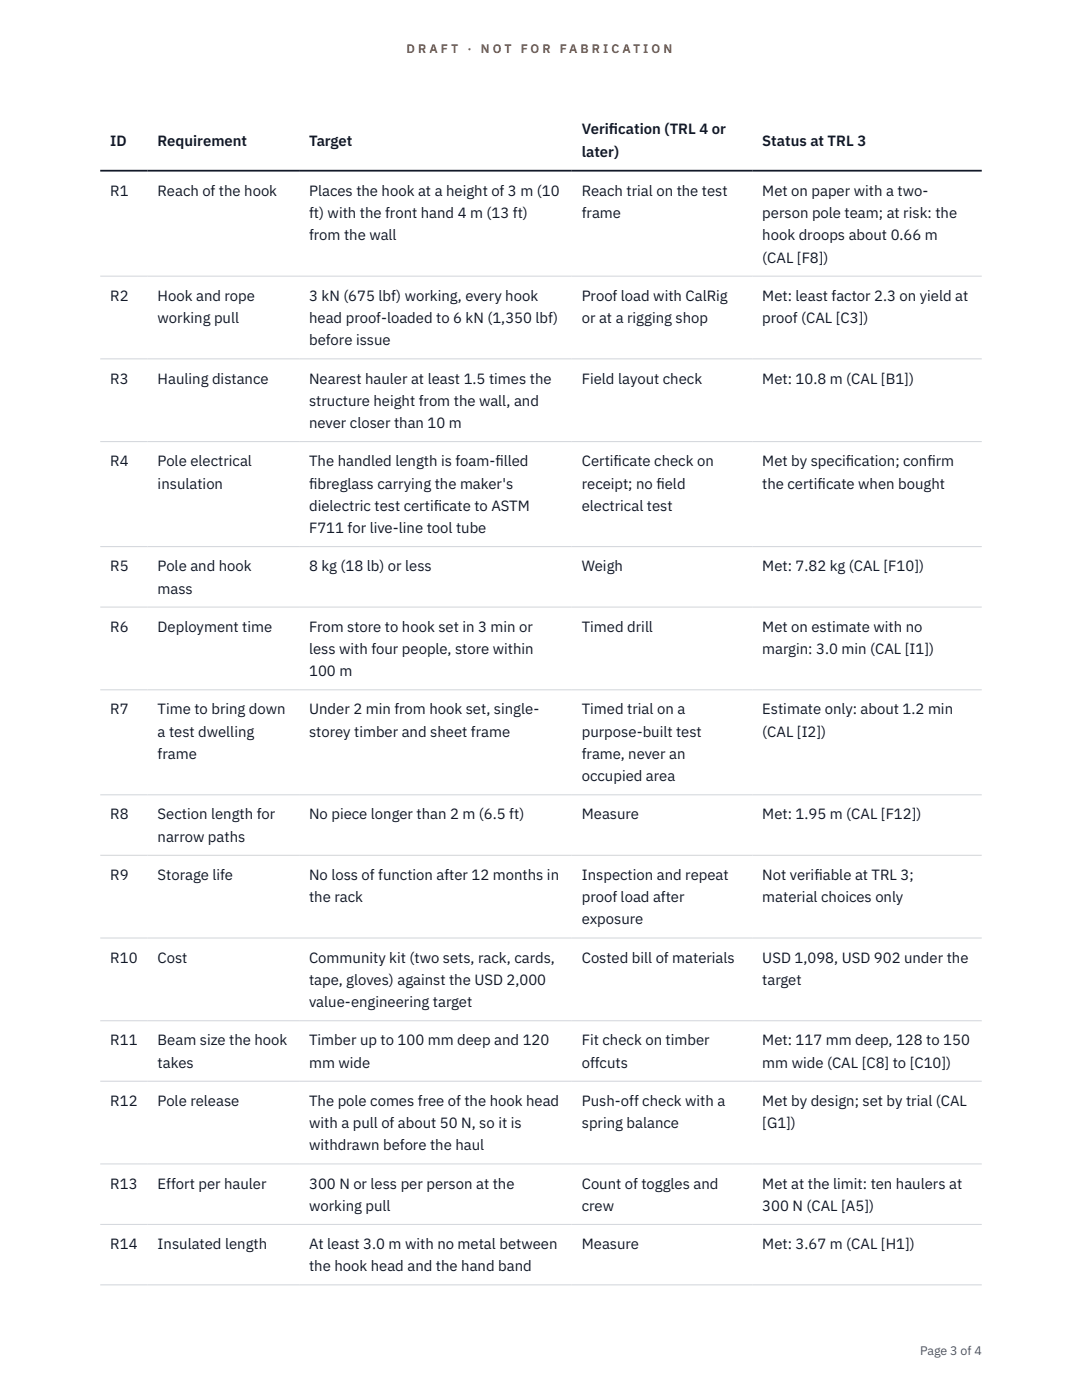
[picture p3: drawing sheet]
<svg xmlns="http://www.w3.org/2000/svg" width="216mm" height="279mm" viewBox="0 0 216 279" stroke-linecap="round" stroke-linejoin="round" font-family="sans-serif">
<defs><g id="words">
<g font-size="3" fill="#111827">
<text x="22" y="29.1">ID</text>
<text x="31.5" y="29.1">Requirement</text>
<text x="61.7" y="29.1">Target</text>
<text x="116.1" y="26.8">Verif</text>
<text x="121.5" y="26.8">ication (TRL 4 or</text>
<text x="152.1" y="29.1">Status at TRL 3</text>
<text x="116.1" y="31.3">later)</text>
<text x="22" y="39.1">R1</text>
<text x="31.5" y="39.1">Reach of the hook</text>
<text x="61.7" y="39.1">Places the hook at a height of 3 m (10</text>
<text x="116.1" y="39.1">Reach trial on the test</text>
<text x="152.1" y="39.1">Met on paper with a two-</text>
<text x="61.7" y="43.5">ft) with the front hand 4 m (13 ft)</text>
<text x="61.7" y="48">from the wall</text>
<text x="116.1" y="43.5">frame</text>
<text x="152.1" y="43.5">person pole team; at risk: the</text>
<text x="152.1" y="48">hook droops about 0.66 m</text>
<text x="152.1" y="52.4">(CAL [F8])</text>
<text x="22" y="60">R2</text>
<text x="31.5" y="60">Hook and rope</text>
<text x="31.5" y="64.5">working pull</text>
<text x="61.7" y="60">3 kN (675 lbf) working, every hook</text>
<text x="61.7" y="64.5">head proof-loaded to 6 kN (1,350 lbf)</text>
<text x="116.1" y="60">Proof load with CalRig</text>
<text x="116.1" y="64.5">or at a rigging shop</text>
<text x="152.1" y="60">Met: least factor 2.3 on yield at</text>
<text x="152.1" y="64.5">proof (CAL [C3])</text>
<text x="61.7" y="68.9">before issue</text>
<text x="22" y="76.5">R3</text>
<text x="31.5" y="76.5">Hauling distance</text>
<text x="61.7" y="76.5">Nearest hauler at least 1.5 times the</text>
<text x="116.1" y="76.5">Field layout check</text>
<text x="152.1" y="76.5">Met: 10.8 m (CAL [B1])</text>
<text x="61.7" y="81">structure height from the wall, and</text>
<text x="61.7" y="85.4">never closer than 10 m</text>
<text x="22" y="93.1">R4</text>
<text x="31.5" y="93.1">Pole electrical</text>
<text x="61.7" y="93.1">The handled length is foam-f</text>
<text x="98.8" y="93.1">illed</text>
<text x="116.1" y="93.1">Certif</text>
<text x="122.4" y="93.1">icate check on</text>
<text x="152.1" y="93.1">Met by specif</text>
<text x="168.8" y="93.1">ication; conf</text>
<text x="185" y="93.1">irm</text>
<text x="31.5" y="97.5">insulation</text>
<text x="61.7" y="97.5">f</text>
<text x="61.7" y="97.5">ibreglass carrying the maker's</text>
<text x="61.7" y="101.9">dielectric test certif</text>
<text x="86.5" y="101.9">icate to ASTM</text>
<text x="116.1" y="97.5">receipt; no f</text>
<text x="116.1" y="101.9">electrical test</text>
<text x="131" y="97.5">ield</text>
<text x="152.1" y="97.5">the certif</text>
<text x="163.1" y="97.5">icate when bought</text>
<text x="61.7" y="106.4">F711 for live-line tool tube</text>
<text x="22" y="114">R5</text>
<text x="31.5" y="114">Pole and hook</text>
<text x="31.5" y="118.5">mass</text>
<text x="61.7" y="114">8 kg (18 lb) or less</text>
<text x="116.1" y="114">Weigh</text>
<text x="152.1" y="114">Met: 7.82 kg (CAL [F10])</text>
<text x="22" y="126.1">R6</text>
<text x="31.5" y="126.1">Deployment time</text>
<text x="61.7" y="126.1">From store to hook set in 3 min or</text>
<text x="61.7" y="130.5">less with four people, store within</text>
<text x="116.1" y="126.1">Timed drill</text>
<text x="152.1" y="126.1">Met on estimate with no</text>
<text x="152.1" y="130.5">margin: 3.0 min (CAL [I1])</text>
<text x="61.7" y="135">100 m</text>
<text x="22" y="142.6">R7</text>
<text x="31.5" y="142.6">Time to bring down</text>
<text x="61.7" y="142.6">Under 2 min from hook set, single-</text>
<text x="116.1" y="142.6">Timed trial on a</text>
<text x="152.1" y="142.6">Estimate only: about 1.2 min</text>
<text x="31.5" y="147">a test dwelling</text>
<text x="61.7" y="147">storey timber and sheet frame</text>
<text x="116.1" y="147">purpose-built test</text>
<text x="152.1" y="147">(CAL [I2])</text>
<text x="31.5" y="151.5">frame</text>
<text x="116.1" y="151.5">frame, never an</text>
<text x="116.1" y="155.9">occupied area</text>
<text x="22" y="163.5">R8</text>
<text x="31.5" y="163.5">Section length for</text>
<text x="31.5" y="168">narrow paths</text>
<text x="61.7" y="163.5">No piece longer than 2 m (6.5 ft)</text>
<text x="116.1" y="163.5">Measure</text>
<text x="152.1" y="163.5">Met: 1.95 m (CAL [F12])</text>
<text x="22" y="175.6">R9</text>
<text x="31.5" y="175.6">Storage life</text>
<text x="61.7" y="175.6">No loss of function after 12 months in</text>
<text x="116.1" y="175.6">Inspection and repeat</text>
<text x="152.1" y="175.6">Not verif</text>
<text x="162.5" y="175.6">iable at TRL 3;</text>
<text x="61.7" y="180.1">the rack</text>
<text x="116.1" y="180.1">proof load after</text>
<text x="116.1" y="184.5">exposure</text>
<text x="152.1" y="180.1">material choices only</text>
<text x="22" y="192.1">R10</text>
<text x="31.5" y="192.1">Cost</text>
<text x="61.7" y="192.1">Community kit (two sets, rack, cards,</text>
<text x="61.7" y="196.6">tape, gloves) against the USD 2,000</text>
<text x="116.1" y="192.1">Costed bill of materials</text>
<text x="152.1" y="192.1">USD 1,098, USD 902 under the</text>
<text x="152.1" y="196.6">target</text>
<text x="61.7" y="201">value-engineering target</text>
<text x="22" y="208.6">R11</text>
<text x="31.5" y="208.6">Beam size the hook</text>
<text x="61.7" y="208.6">Timber up to 100 mm deep and 120</text>
<text x="116.1" y="208.6">Fit check on timber</text>
<text x="152.1" y="208.6">Met: 117 mm deep, 128 to 150</text>
<text x="31.5" y="213.1">takes</text>
<text x="61.7" y="213.1">mm wide</text>
<text x="116.1" y="213.1">offcuts</text>
<text x="152.1" y="213.1">mm wide (CAL [C8] to [C10])</text>
<text x="22" y="220.7">R12</text>
<text x="31.5" y="220.7">Pole release</text>
<text x="61.7" y="220.7">The pole comes free of the hook head</text>
<text x="116.1" y="220.7">Push-off check with a</text>
<text x="152.1" y="220.7">Met by design; set by trial (CAL</text>
<text x="61.7" y="225.1">with a pull of about 50 N, so it is</text>
<text x="116.1" y="225.1">spring balance</text>
<text x="152.1" y="225.1">[G1])</text>
<text x="61.7" y="229.6">withdrawn before the haul</text>
<text x="22" y="237.2">R13</text>
<text x="31.5" y="237.2">Effort per hauler</text>
<text x="61.7" y="237.2">300 N or less per person at the</text>
<text x="116.1" y="237.2">Count of toggles and</text>
<text x="152.1" y="237.2">Met at the limit: ten haulers at</text>
<text x="61.7" y="241.7">working pull</text>
<text x="116.1" y="241.7">crew</text>
<text x="152.1" y="241.7">300 N (CAL [A5])</text>
<text x="22" y="249.3">R14</text>
<text x="31.5" y="249.3">Insulated length</text>
<text x="61.7" y="249.3">At least 3.0 m with no metal between</text>
<text x="116.1" y="249.3">Measure</text>
<text x="152.1" y="249.3">Met: 3.67 m (CAL [H1])</text>
<text x="61.7" y="253.7">the hook head and the hand band</text>
</g>
<g font-size="2.5" fill="#b45309">
<text x="81.1" y="10.5">D R A F T</text>
<text x="93.3" y="10.5">·</text>
<text x="95.9" y="10.5">N O T</text>
<text x="103.9" y="10.5">F O R</text>
<text x="111.7" y="10.5">F A B R I C A T I O N</text>
</g>
<text font-size="2.5" fill="#4b5563" x="183.6" y="270.3">Page 3 of 4</text>
</g></defs>
<g fill="none" stroke="#d1d5db" stroke-width=".2">
<path d="M20 55.1h175.9M20 71.6h175.9M20 88.1h175.9M20 109.1h175.9M20 121.2h175.9M20 137.7h175.9M20 158.6h175.9M20 170.7h175.9M20 187.2h175.9M20 203.7h175.9M20 215.8h175.9M20 232.3h175.9"/>
<path d="M20 244.4h175.9M20 256.4h175.9"/>
</g>
<path d="M20 34.1h175.9" fill="none" stroke="#111827" stroke-width=".35"/>
<use href="#words"/>
</svg>
